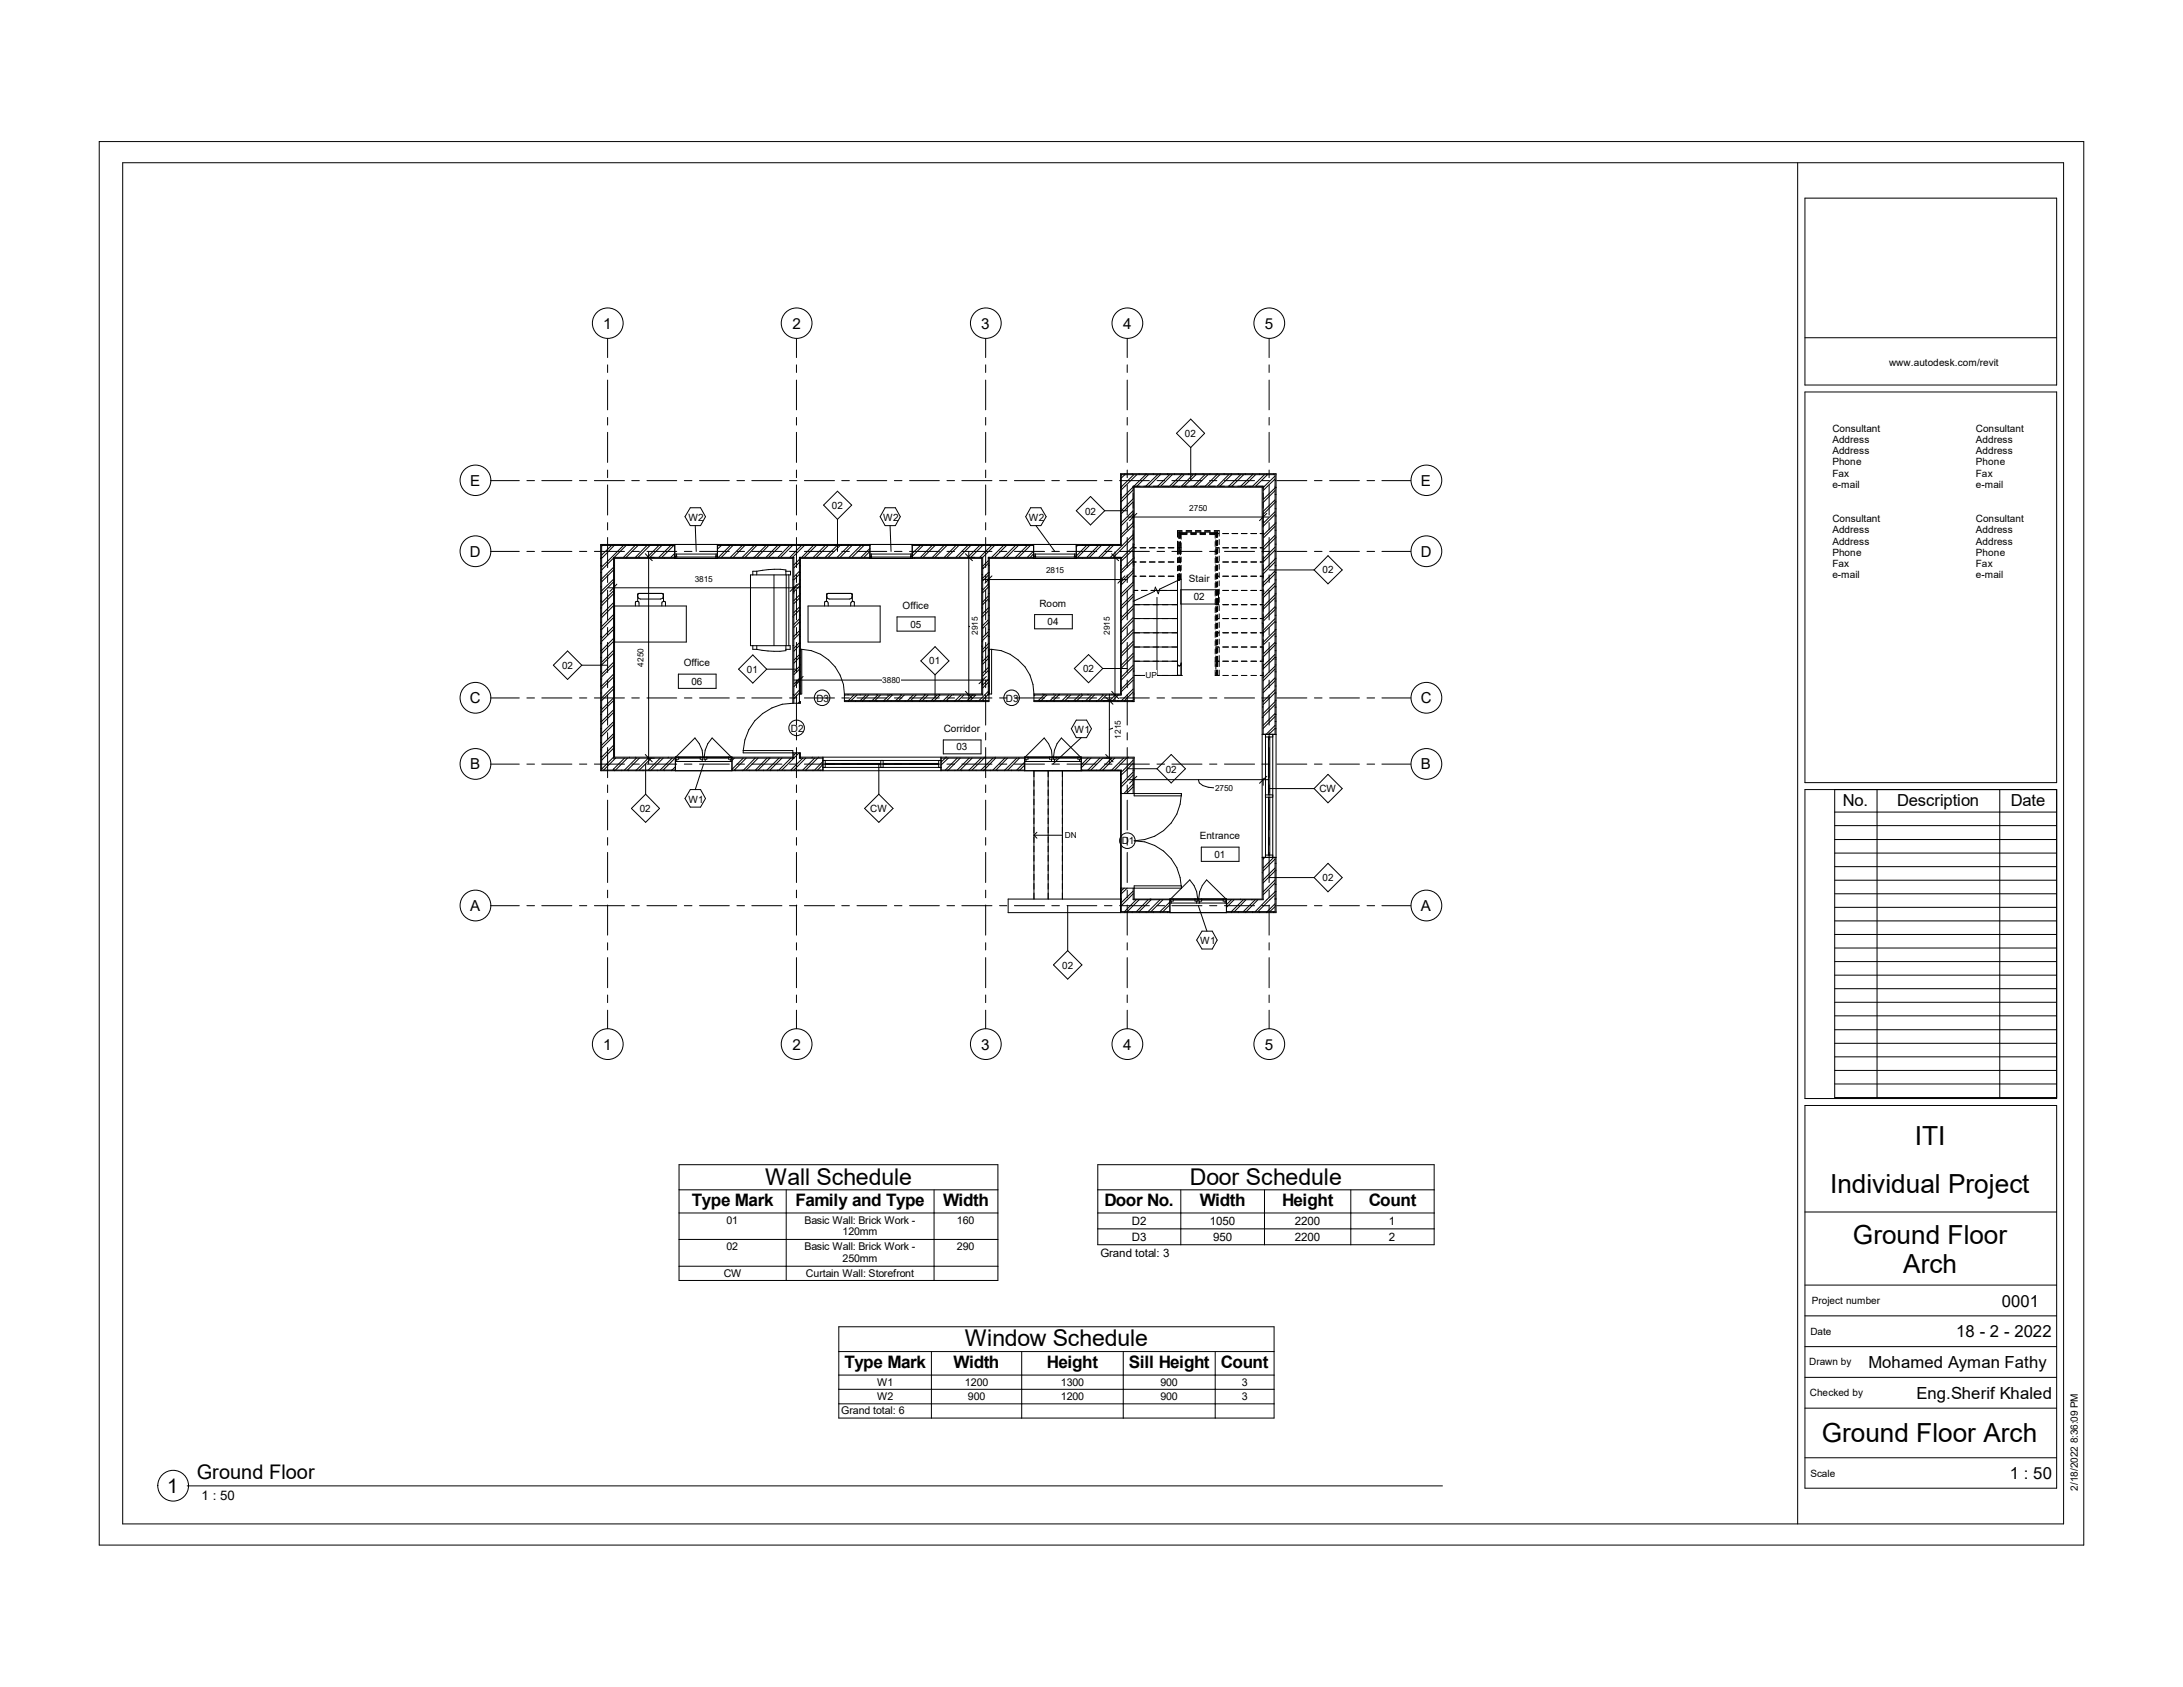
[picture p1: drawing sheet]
<svg xmlns="http://www.w3.org/2000/svg" width="279mm" height="216mm" viewBox="0 0 279 216" stroke-linecap="round" stroke-linejoin="round" font-family="sans-serif">
<defs><g id="words">
<g font-size="3.4">
<text x="245.1" y="146.6">ITI</text>
<text x="234.2" y="152.7">Individual Project</text>
<text x="237.2" y="159.2">Ground Floor</text>
<text x="243.6" y="162.9">Arch</text>
<text x="233.2" y="184.5">Ground Floor Arch</text>
</g>
<g font-size="3">
<text x="97.9" y="151.6">Wall Schedule</text>
<text x="152.3" y="151.6">Door Schedule</text>
<text x="123.5" y="172.3">Window Schedule</text>
</g>
<g font-size="2.6">
<text x="21.4" y="191.1">1</text>
<text x="25.2" y="189.2">Ground Floor</text>
</g>
<g font-size="2.2">
<text x="88.6" y="154.4">Type Mark</text>
<text x="101.8" y="154.4">Family and Type</text>
<text x="120.7" y="154.4">Width</text>
<text x="141.4" y="154.4">Door No.</text>
<text x="153.5" y="154.4">Width</text>
<text x="164.1" y="154.4">Height</text>
<text x="175.2" y="154.4">Count</text>
<text x="108.1" y="175.1">Type Mark</text>
<text x="122" y="175.1">Width</text>
<text x="134" y="175.1">Height</text>
<text x="144.5" y="175.1">Sill Height</text>
<text x="156.3" y="175.1">Count</text>
</g>
<g font-size="2.1">
<text x="235.9" y="103.2">No.</text>
<text x="242.8" y="103.2">Description</text>
<text x="257.4" y="103.2">Date</text>
<text x="256.2" y="167.2">0001</text>
<text x="250.4" y="171.1">18</text>
<text x="253.4" y="171.1">-</text>
<text x="254.7" y="171.1">2</text>
<text x="256.5" y="171.1">-</text>
<text x="257.8" y="171.1">2022</text>
<text x="239.1" y="175">Mohamed Ayman Fathy</text>
<text x="245.3" y="179">Eng.Sherif Khaled</text>
<text x="257.2" y="189.3">1 : 50</text>
</g>
<g font-size="1.9">
<text x="77.2" y="42.1">1</text>
<text x="101.4" y="42.1">2</text>
<text x="125.6" y="42.1">3</text>
<text x="143.8" y="42.1">4</text>
<text x="161.9" y="42.1">5</text>
<text x="60.2" y="62.2">E</text>
<text x="181.9" y="62.2">E</text>
<text x="60.1" y="71.3">D</text>
<text x="181.8" y="71.3">D</text>
<text x="60.1" y="90">C</text>
<text x="181.8" y="90">C</text>
<text x="60.2" y="98.5">B</text>
<text x="181.9" y="98.5">B</text>
<text x="60.2" y="116.6">A</text>
<text x="181.9" y="116.6">A</text>
<text x="77.2" y="134.3">1</text>
<text x="101.4" y="134.3">2</text>
<text x="125.6" y="134.3">3</text>
<text x="143.8" y="134.3">4</text>
<text x="161.9" y="134.3">5</text>
</g>
<text font-size="1.7" x="25.8" y="191.9">1 : 50</text>
<g font-size="1.5">
<text x="140.8" y="160.8">Grand total: 3</text>
<text x="144.9" y="156.8">D2</text>
<text x="144.9" y="158.8">D3</text>
<text x="154.9" y="156.8">1050</text>
<text x="155.3" y="158.8">950</text>
<text x="165.7" y="156.8">2200</text>
<text x="165.7" y="158.8">2200</text>
<text x="177.8" y="156.8">1</text>
<text x="177.8" y="158.8">2</text>
</g>
<g font-size="1.4">
<text x="93" y="156.6">01</text>
<text x="93" y="160">02</text>
<text x="103" y="156.6">Basic Wall: Brick Work -</text>
<text x="103" y="160">Basic Wall: Brick Work -</text>
<text x="107.8" y="158.1">120mm</text>
<text x="107.8" y="161.5">250mm</text>
<text x="122.5" y="156.6">160</text>
<text x="122.5" y="160">290</text>
<text x="92.6" y="163.4">CW</text>
<text x="103.1" y="163.4">Curtain Wall: Storefront</text>
<text x="112.3" y="177.3">W1</text>
<text x="112.3" y="179.2">W2</text>
<text x="123.5" y="177.3">1200</text>
<text x="123.9" y="179.2">900</text>
<text x="135.8" y="177.3">1300</text>
<text x="135.8" y="179.2">1200</text>
<text x="148.5" y="177.3">900</text>
<text x="148.5" y="179.2">900</text>
<text x="158.9" y="177.3">3</text>
<text x="158.9" y="179.2">3</text>
<text x="107.7" y="181">Grand total: 6</text>
</g>
<g font-size="1.3">
<text x="241.8" y="46.8">www.autodesk.com/revit</text>
<text x="151.7" y="56">02</text>
<text x="234.5" y="55.2">Consultant</text>
<text x="234.5" y="56.7">Address</text>
<text x="234.5" y="58.1">Address</text>
<text x="234.5" y="59.5">Phone</text>
<text x="252.9" y="55.2">Consultant</text>
<text x="252.9" y="56.7">Address</text>
<text x="252.9" y="58.1">Address</text>
<text x="252.9" y="59.5">Phone</text>
<text x="106.5" y="65.1">02</text>
<text x="138.9" y="65.9">02</text>
<text x="234.5" y="61">Fax</text>
<text x="234.5" y="62.4">e-mail</text>
<text x="252.9" y="61">Fax</text>
<text x="252.9" y="62.4">e-mail</text>
<text x="88.1" y="66.7">W2</text>
<text x="113" y="66.7">W2</text>
<text x="131.7" y="66.7">W2</text>
<text x="234.5" y="66.8">Consultant</text>
<text x="234.5" y="68.3">Address</text>
<text x="234.5" y="69.7">Address</text>
<text x="234.5" y="71.1">Phone</text>
<text x="252.9" y="66.8">Consultant</text>
<text x="252.9" y="68.3">Address</text>
<text x="252.9" y="69.7">Address</text>
<text x="252.9" y="71.1">Phone</text>
<text x="115.5" y="78">Office</text>
<text x="133" y="77.6">Room</text>
<text x="152.2" y="74.5">Stair</text>
<text x="152.8" y="76.8">02</text>
<text x="169.3" y="73.4">02</text>
<text x="234.5" y="72.6">Fax</text>
<text x="234.5" y="74">e-mail</text>
<text x="252.9" y="72.6">Fax</text>
<text x="252.9" y="74">e-mail</text>
<text x="116.5" y="80.3">05</text>
<text x="134.1" y="80">04</text>
<text x="71.9" y="85.6">02</text>
<text x="87.5" y="85.2">Office</text>
<text x="88.5" y="87.6">06</text>
<text x="95.6" y="86.1">01</text>
<text x="104.5" y="89.8">D3</text>
<text x="118.9" y="85">01</text>
<text x="128.8" y="89.8">D3</text>
<text x="138.6" y="86.1">02</text>
<text x="101.2" y="93.6">D2</text>
<text x="120.8" y="93.7">Corridor</text>
<text x="137.5" y="93.8">W1</text>
<text x="122.4" y="96">03</text>
<text x="149.2" y="98.9">02</text>
<text x="168.9" y="101.4">CW</text>
<text x="81.9" y="103.9">02</text>
<text x="88.1" y="102.7">W1</text>
<text x="111.4" y="103.9">CW</text>
<text x="153.6" y="107.4">Entrance</text>
<text x="143.6" y="108.1">D1</text>
<text x="155.4" y="109.8">01</text>
<text x="169.3" y="112.8">02</text>
<text x="136" y="124">02</text>
<text x="153.6" y="120.9">W1</text>
<text x="231.9" y="166.9">Project number</text>
<text x="231.7" y="170.8">Date</text>
<text x="231.6" y="174.7">Drawn by</text>
<text x="231.6" y="178.7">Checked by</text>
<text x="231.7" y="189">Scale</text>
<text x="265.9" y="190.8" transform="rotate(-90 265.9 190.8)">2/18/2022 8:36:09 PM</text>
</g>
<g font-size="1.1">
<text x="152.2" y="65.4">2750</text>
<text x="88.9" y="74.5">3815</text>
<text x="133.9" y="73.4">2815</text>
<text x="125.2" y="81.3" transform="rotate(-90 125.2 81.3)">2915</text>
<text x="142" y="81.3" transform="rotate(-90 142 81.3)">2915</text>
<text x="82.4" y="85.3" transform="rotate(-90 82.4 85.3)">4250</text>
<text x="112.9" y="87.4">3880</text>
<text x="146.6" y="86.8">UP</text>
<text x="143.4" y="94.5" transform="rotate(-90 143.4 94.5)">1215</text>
<text x="155.5" y="101.2">2750</text>
<text x="136.3" y="107.3">DN</text>
</g>
</g></defs>
<g fill="none" stroke="#000" stroke-width=".13">
<path d="M76.9 70.6h.1M76.9 71.5h.1M76.9 72.4h.1M76.9 73.3h.1M76.9 74.2h.1M76.9 75.1h.1M76.9 76.9h.1M76.9 77.8h.1M76.9 78.7h.1M76.9 79.6h.1M77.1 69.8l-.1 .1M77.8 69.7v.1"/>
<path d="M78.3 69.8l-1.3 1.2M78.5 77.1l-1.5 1.6M78.5 78.7l-1.5 1.5M78.5 71.4l-1.5 1.5M78.5 72.9l-1.5 1.6M78.5 74.5l-1.5 1.5h-.1M78.5 76l-1.5 1.5M78.5 77.5l-1.5 1.5M78.5 79l-1.5 1.6h-.1M78.5 72.3l.1 .1M78.5 72.6l-1.5 1.5M78.5 74.1l-1.5 1.5"/>
<path d="M78.5 75.6l-1.5 1.5M78.6 69.8l-1.6 1.6M78.7 69.7v.1M78.7 77.6h9.1v4.6h-9.1M79.6 69.7v.1M79.8 69.8l-2.8 2.8M80.1 71.4v.1M80.1 69.8l-1.5 1.5M80.5 69.7v.1M81.3 69.8l-1.5 1.5M81.4 69.7v.1M81.5 71.3v.1"/>
<path d="M81.6 77h.1l.1 .6M81.6 77h-.2l-.1 .6M81.7 69.8l-1.6 1.5M81.7 76l-.1 .1v.9M81.7 75.9h3.1M81.8 75.9l-.2 .2M81.8 71.3v.1M82.3 69.7v.1M82.8 69.8l-1.5 1.5M83.2 69.7v.1l-1.5 1.5M84.1 69.7v.1M84.3 69.8l-1.5 1.5"/>
<path d="M84.7 69.8l-1.5 1.5M84.7 75.9l.2 .1v.1v.9M84.8 76l.1 .4-.1 .2-.3 .1h-2.5l-.3-.1-.1-.2M84.9 77h.2l.1 .6M84.9 77h-.1l-.1 .6M85 69.7v.1M85 71.4l.1 .1M85.9 69.8l-1.6 1.5M85.9 69.7v.1M86.2 69.8l-1.5 1.5M86.4 70.8l-.5 .5M86.4 71.2l-.2 .1"/>
<path d="M86.4 69.7v1.8M86.4 71.3h-7.9v25.7h7.9M86.4 69.8h-9.4v28.8h9.4M86.4 70.9h5.4M86.4 71.5v-.3h.2v.3M86.6 70.9v.3M86.6 71.3h5M91.6 71.5v-.3h.1v.3M91.7 70.9v.3M91.8 69.7v1.8M91.8 71.3h9.8v18.7M91.8 69.8h19.5"/>
<path d="M91.9 69.8l-.1 .1M92.3 69.7v.1M92.3 69.8l-.5 .5M93.2 69.7v.1M93.5 69.8l-1.6 1.5M93.8 69.8l-1.5 1.5M94.1 69.7v.1M95 69.7v.1l-1.5 1.5M95.3 69.8l-1.4 1.5M95.9 69.7v.1M96.4 71.3h.1M96.5 69.8l-1.5 1.5"/>
<path d="M96.8 69.7v.1M96.9 69.8l-1.5 1.5M96.9 73.1h-.5v.5M96.9 73.1l.7-.1a10.4 10.4 0 0 1 3-.1v.7M96.9 73.1v.5M97.7 69.7v.1M98 69.8l-1.5 1.5M98.4 69.8l-1.5 1.5M98.6 69.7v.1M98.9 71.3h.1M99.1 73.6v9M99.5 69.7v.1l-1.5 1.5"/>
<path d="M99.9 69.8l-1.5 1.5M100.5 69.7v.1M100.6 73.1h.6v.5h-5.1v9h5v.5h-.5M100.6 73.6v9M101 73.6v9M101 69.8l-1.4 1.5M101.3 69.7v.1M101.4 69.8l-1.5 1.5M101.5 71.5h-22.8v25.4h22.8M101.5 78.9l.1 .1M101.5 71.3v18.7M101.5 74.2h.1"/>
<path d="M101.6 75.4h.1M102.2 69.7v.1M102.3 73.1l-.7 .7M102.3 74.6l-.7 .8M102.3 76.2l-.7 .7M102.3 77.7l-.7 .7M102.3 79.2l-.7 .7M102.3 72l-.7 .7M102.3 73.5l-.7 .7M102.3 75l-.7 .7M102.3 76.5l-.7 .8M102.3 78.1l-.7 .7"/>
<path d="M102.3 79.6l-.7 .7M102.3 71.5h23.3M102.3 72.4h.1M102.3 73.3h.1M102.3 74.2h.1M102.3 75.1h.1M102.3 76h.1M102.3 76.9h.1M102.3 77.8h.1M102.3 78.7h.1M102.3 79.6h.1M102.3 71.6l-.7 .7"/>
<path d="M102.4 71.3v17.5M102.6 69.8l-1.5 1.5M103 69.8l-1.6 1.5M103.2 69.7v.1M103.4 77.6h9.2v4.6h-9.2zM104.1 69.7v.1M104.1 69.8l-1.5 1.5M104.5 69.8l-1.5 1.5M104.9 71.3v.1M105 69.7v.1M105.6 69.8l-1.5 1.5M105.8 77h-.2l-.1 .6"/>
<path d="M105.8 77l.2 .2v.4M105.9 69.7v.1M106 75.9h2.9l.2 .2v.9M106 69.8l-1.5 1.5M106 75.9l-.2 .1v.1v.9M106.8 69.7v.1M107.1 69.8l-1.5 1.5M107.5 69.8l-1.5 1.5M107.7 69.7v.1M108.6 69.7v.1M108.7 69.8l-1.6 1.5M108.9 75.9l.2 .2v.3l-.1 .2-.2 .1h-2.7l-.2-.1-.1-.2 .1-.4"/>
<path d="M109.1 69.8l-1.6 1.5M109.1 77h.2v.6M109.1 77l-.2 .2v.4M109.5 69.7v.1M110.2 69.8l-1.5 1.5M110.4 69.7v.1M110.6 69.8l-1.5 1.5M111.3 69.7v1.8M111.3 70.2l-1.1 1.1M111.3 70.6l-.7 .7M111.3 71.3h-9v18.7M111.3 70.9h5.5"/>
<path d="M111.4 71.5v-.3h.1v.3M111.5 70.9v.3M111.5 71.3h5M116.5 71.5v-.3h.2v.3M116.6 70.9v.3M116.8 69.7v1.8M116.8 71.3h9M116.8 69.8h15.5M117 71.4l.1 .1M117.7 69.7v.1M117.8 69.8l-1 1M118.2 69.8l-1.4 1.4"/>
<path d="M118.6 69.7v.1M119.3 69.8l-1.5 1.5M119.5 69.7v.1M119.7 69.8l-1.5 1.5M120.1 71.4v.1M120.4 69.7v.1M120.8 69.8l-1.5 1.5M121.2 69.8l-1.5 1.5M121.3 69.7v.1M122.2 69.7v.1M122.3 69.8l-1.4 1.5M122.7 69.8l-1.5 1.5"/>
<path d="M123.1 69.7v.1M123.9 69.8l-1.6 1.5M124 69.7v.1M124.2 69.8l-1.5 1.5M124.9 69.7v.1M125.4 69.8l-1.5 1.5M125.6 71.3v17.5h-17.5M125.7 77.8h.1M125.7 73.5h.1M125.7 75.4h.1M125.7 74h.1M125.8 72.7h.1"/>
<path d="M125.8 69.8l-1.6 1.5M125.8 71.3v17.6h-17.7M125.9 69.7v.1M126.5 71.8l-.7 .7M126.5 72.4h.1M126.5 74.2h.1M126.5 75.1h.1M126.5 76h.1M126.5 76.9h.1M126.5 78.7h.1M126.5 79.6h.1M126.5 79.3l-.7 .8"/>
<path d="M126.5 79.7l-.7 .7M126.5 73.6l-.7 .7M126.5 75.1l-.7 .8M126.5 76.7l-.7 .7M126.5 78.2l-.9 .8M126.5 74.8l-.7 .7M126.5 76.3l-.7 .7M126.5 72.1l-.7 .7M126.6 73.3h-.1l-.7 .7M126.6 77.8h-.1l-.7 .7M126.6 71.3v17.5M126.7 69.7v.1"/>
<path d="M126.9 69.8l-1.5 1.5M127.3 69.8l-1.5 1.5M127.6 69.7v.1M128.3 71.3h.1M128.4 69.8l-1.5 1.5M128.6 69.7v.1M128.8 69.8l-1.5 1.5M129.5 69.7v.1M130 69.8l-1.6 1.5M130.3 69.8l-1.5 1.5M130.4 69.7v.1M131.3 69.7v.1"/>
<path d="M131.5 69.8l-1.5 1.5M131.9 69.8l-1.6 1.5M132.2 71.3v.1M132.2 69.7v.1M132.3 70.5l-.8 .8M132.3 70.9l-.4 .4M132.3 69.7v1.8M132.3 71.3h-5.8v17.6h.1M132.3 70.9h5.5M132.4 71.5v-.3h.1v.3M132.5 70.9v.3M132.5 71.3h5"/>
<path d="M137.5 71.5v-.3h.2v.3M137.5 70.9v.3M137.8 69.7v1.8M137.8 71.3h5.7v17.6h-11.2M137.8 69.8h5.7v-9.1h19.7v33.3M137.9 69.8l-.1 .2M138.6 69.7v.1M138.6 71.4v.1M139.1 69.8l-1.3 1.4M139.4 69.7v.1l-1.5 1.5M140.3 69.7v.1M140.6 69.8l-1.5 1.5"/>
<path d="M141 69.8l-1.6 1.5M141.3 69.7v.1M142.1 69.8l-1.5 1.5M142.2 69.7v.1M142.5 69.8l-1.5 1.5M143.1 69.7v.1M143.4 72.4h.1M143.4 73.3h.1M143.4 74.2h.1M143.4 75.1h.1M143.4 76.9h.1M143.4 77.8h.1"/>
<path d="M143.4 78.7h.1M143.4 79.6h.1M143.4 61.5h.1M143.4 62.4h.1M143.4 63.3h.1M143.4 65.1h.1M143.4 66h.1M143.4 66.9h.1M143.4 67.9h.1M143.4 69.6h.1M143.4 71.5v17.3M143.6 60.7l-.1 .1"/>
<path d="M144 60.6v.1l-.5 .5M144.9 60.6v.1M145 68.4l-2.9 2.9M145 69.9l-1.5 1.6h-17M145 62.7l-1.6 1.5M145 64.2l-1.5 1.5M145 65.7l-1.5 1.6M145 68.8l-2.5 2.5M145 70.3l-1.5 1.5M145 74.5l-1.6 1.5M145 79l-1.6 1.6M145 71.5l-1.5 1.5"/>
<path d="M145 73l-1.5 1.5M145 67.3l-1.6 1.4M145 62.3l-1.5 1.5M145 63.8l-1.5 1.6M145 65.4l-1.5 1.5M145 66.9l-1.5 1.5M145 76.4l-1.5 1.5M145 77.9l-1.5 1.5M145 79.4l-1.5 1.5M145 76l-1.5 1.5M145 77.5l-1.5 1.5M145 71.8l-1.5 1.5"/>
<path d="M145 73.3l-1.5 1.5M145 74.8l-1.5 1.6M145 73.7h.4M145 71.9h.4M145 70.1h.4M145.1 75.7v.1M145.1 60.7l-1.6 1.6M145.1 67.4v.1M145.1 72.2h.1M145.1 72.4l-.1 .1M145.2 79.2h5.5M145.2 77.4h5.5"/>
<path d="M145.2 75.6h.4M145.5 60.7l-2 2M145.8 60.6v.1M145.9 73.7h.7M145.9 71.9h.7M145.9 70.1h.7M146.1 75.6h.7M146.6 60.7l-1.5 1.5M146.7 60.6v.1M147 60.7l-1.5 1.5M147.1 73.7h.7M147.1 71.9h.7"/>
<path d="M147.1 70.1h.7M147.3 75.6h3.4M147.6 60.6v.1M148.1 76.5v9.9M148.2 60.7l-1.6 1.5M148.3 73.7h.7M148.3 71.9h.7M148.3 70.1h.7M148.5 60.6v.1l-1.5 1.5M149.4 60.6v.1M149.5 62.2v.1M149.5 73.7h.7"/>
<path d="M149.5 71.9h.7M149.5 70.1h.7M149.7 60.7l-1.5 1.5M150 60.7l-1.5 1.5M150.3 60.6v.1M150.7 73.7h.4M150.7 71.9h.4M150.7 70.1h.4M150.7 69.3v1.7M150.7 71.4v.6M150.7 72.4v.7M150.7 73.5v12.9"/>
<path d="M150.9 73.4v.9l.1-.1M150.9 69.3v1.6M150.9 71.3v.7M150.9 72.4v.6M151 62.3l-.1 .1M151 69.4v1.5M151 71.3v.6M151 72.3v.7M151 73.4v.8M151.1 69.3v.6M151.1 70.4v.6M151.1 71.4v.7"/>
<path d="M151.1 72.5v.6M151.1 73.5v.7M151.1 74.1l-2.7 1.3-.1 .6-.4-.9-.2 .6-2.7 1.3M151.1 74.1l-.4 .2M151.1 74.1h.1M151.2 69.5v1.4M151.2 71.3v.6M151.2 72.3v.7M151.2 73.4v13M151.2 60.7l-1.5 1.5M151.3 60.6v.1M151.3 68.1h-.4v.8"/>
<path d="M151.3 67.9h-.6v.8M151.6 60.7l-1.5 1.5M151.8 68.1h.7M151.8 67.9h.7M151.9 68.3h-.8v.6M151.9 68.2h-.9v.7M151.9 68.4h-.7v.6M152.1 60.6v.1M152.4 68.3h.7M152.4 68.2h.7M152.4 68.4h.7M152.7 60.7l-1.5 1.5"/>
<path d="M153 68.1h.7M153 67.9h.7M153 60.6v.1M153.1 60.7l-1.5 1.5M153.6 68.3h.7M153.6 68.2h.7M153.6 68.4h.7M154 60.6v.1M154.2 68.1h.7M154.2 67.9h.7M154.2 60.7l-1.5 1.5M154.6 60.7l-1.5 1.5"/>
<path d="M154.8 68.3h1.2M154.8 68.2h.9v.6M154.8 68.4h.7v.5M154.9 60.6v.1M155.4 68.1h.4v.6M155.4 67.9h.6v.7M155.5 69.3v.6M155.5 70.4v.6M155.5 71.4v.7M155.5 72.5v.6M155.5 73.5v.7M155.5 74.6v.6"/>
<path d="M155.5 75.6v.7M155.5 76.7v.6M155.5 77.8v.6M155.5 78.8v.7M155.5 79.9v.6M155.6 68.3v.4M155.6 69.1v.6M155.6 70.1v.7M155.6 71.2v.6M155.6 72.3v.6M155.6 73.4v.6M155.6 74.4v.7"/>
<path d="M155.6 75.5v.6M155.6 76.5v.7M155.6 77.6v.6M155.6 78.7v.6M155.6 79.7v.6M155.6 79.2h.4M155.6 77.4h.4M155.6 75.6h.4M155.6 73.7h.4M155.6 71.9h.4M155.6 70.1h.4M155.7 69.2v.6"/>
<path d="M155.7 70.3v.6M155.7 71.3v.7M155.7 72.4v.6M155.7 73.4v.7M155.7 74.5v.6M155.7 75.6v.6M155.7 76.6v.7M155.7 77.7v.6M155.7 78.7v.7M155.7 79.8v.6M155.7 60.7l-1.4 1.5M155.8 60.6v.1"/>
<path d="M155.8 69.2v.6M155.8 70.2v.7M155.8 71.3v.6M155.8 72.3v.7M155.8 73.4v.6M155.8 74.5v.6M155.8 75.5v.7M155.8 76.6v.6M155.8 77.6v.7M155.8 78.7v.6M155.8 79.8v.6M156 69v.7"/>
<path d="M156 70.1v.6M156 71.2v.6M156 72.2v.7M156 73.3v.6M156 74.3v.7M156 75.4v.6M156 76.5v.6M156 77.5v.6M156 78.6v.6M156 79.6v.7M156.1 60.7l-1.5 1.5M156.5 68.3h.7"/>
<path d="M156.5 79.2h.7M156.5 77.4h.7M156.5 75.6h.7M156.5 73.7h.7M156.5 71.9h.7M156.5 70.1h.7M156.7 60.6v.1M157.3 60.7l-1.5 1.5M157.6 60.6v.1M157.6 60.7l-1.5 1.5M157.7 68.3h.7M157.7 79.2h.7"/>
<path d="M157.7 77.4h.7M157.7 75.6h.7M157.7 73.7h.7M157.7 71.9h.7M157.7 70.1h.7M158.5 60.6v.1M158.8 60.7l-1.5 1.5M158.9 68.3h.7M158.9 79.2h.7M158.9 77.4h.7M158.9 75.6h.7M158.9 73.7h.7"/>
<path d="M158.9 71.9h.7M158.9 70.1h.7M159.2 60.7l-1.6 1.5M159.4 60.6v.1M159.5 62.2l-.1 .1M160 62.2v.1M160.1 68.3h.7M160.1 79.2h.7M160.1 77.4h.7M160.1 75.6h.7M160.1 73.7h.7M160.1 71.9h.7"/>
<path d="M160.1 70.1h.7M160.3 60.6v.1l-1.5 1.5M160.7 60.7l-1.5 1.5M161.2 60.6v.1M161.3 68.3h.4M161.3 77.4h.4M161.3 75.6h.4M161.3 73.7h.4M161.3 70.1h.4M161.5 79.7l.1 .1M161.6 76.1l.1 .1M161.7 75.6h.1"/>
<path d="M161.8 60.7l-1.5 1.5M162.1 60.6v.1M162.2 60.7l-1.5 1.5M163 60.6v.1M163.2 70.6h.1M163.2 71.5h.1M163.2 72.4h.1M163.2 73.3h.1M163.2 74.2h.1M163.2 75.1h.1M163.2 76h.1M163.2 76.9h.1"/>
<path d="M163.2 77.8h.1M163.2 78.7h.1M163.2 79.6h.1M163.2 60.9l-1.5 1.5M163.2 61.3l-1.5 1.5M163.2 61.5h.1M163.2 62.4h.1M163.2 63.3h.1M163.2 64.2h.1M163.2 65.1h.1M163.2 66h.1M163.2 66.9h.1"/>
<path d="M163.2 67.9h.1M163.2 68.7h.1M163.2 69.6h.1M163.2 70l-1.5 1.5M163.2 62.8l-1.5 1.5M163.2 64.3l-1.5 1.5M163.2 67.4l-1.5 1.5M163.2 68.9l-1.5 1.5M163.2 74.6l-1.5 1.5M163.2 76.1l-1.5 1.5M163.2 65.8l-1.5 1.6M163.2 73.4l-1.5 1.6"/>
<path d="M163.2 62.4l-1.5 1.5M163.2 64l-1.5 1.4M163.2 65.5l-1.5 1.5M163.2 67l-1.5 1.5M163.2 68.5l-1.5 1.5M163.2 71.5l-1.5 1.6M163.2 73.1l-1.5 1.5M163.2 77.6l-1.5 1.6h-.4M163.2 79.2l-1.5 1.5M163.2 70.4l-1.5 1.5h-.4M163.2 71.9l-1.5 1.5M163.2 75l-1.5 1.5"/>
<path d="M163.2 76.5l-1.5 1.5M163.2 78l-1.5 1.5M163.2 79.5l-1.5 1.5M76.9 81.4h.1M76.9 82.3h.1M76.9 83.3h.1M76.9 84.2h.1M76.9 86h.1M76.9 86.9h.1M76.9 88.7h.1M76.9 89.6h.1M76.9 90.5h.1"/>
<path d="M76.9 91.4h.1M76.9 93.3h.1M76.9 94.1h.1M76.9 95h.1M76.9 96h.1M76.9 96.9h.1M76.9 97.8h.1M77.8 98.6h.1M78.5 83.2l-1.5 1.6M78.5 84.8l-1.5 1.5M78.5 86.3l-1.5 1.5h-.1M78.5 87.8l-1.5 1.5"/>
<path d="M78.5 96.9l-1.5 1.5M78.5 92.7l-1.5 1.5M78.5 94.2l-1.5 1.6M78.5 83.6l-1.5 1.5h-.1M78.5 90.8l-1.5 1.5h-.1M78.5 85.9h.1M78.5 80.2l-1.5 1.5M78.5 81.7l-1.5 1.5M78.5 89.3l-1.5 1.5M78.5 92.4l-1.5 1.5M78.5 93.9l-1.5 1.5M78.5 95.4l-1.5 1.5"/>
<path d="M78.5 80.6l-1.5 1.5M78.5 82.1l-1.5 1.5M78.5 85.1l-1.5 1.5M78.5 86.7l-1.5 1.4M78.5 88.2l-1.5 1.5M78.5 89.7l-1.5 1.5M78.5 91.2l-1.5 1.5M78.5 95.8l-1.5 1.5M78.6 87.2h.1M78.7 98.6h.1M78.8 97l-1.5 1.6M79.6 98.6h.1"/>
<path d="M79.9 97l-1.5 1.6M80.3 97l-1.5 1.6M80.5 98.6h.1M80.6 96.9h.1M81.4 96.9v.1M81.4 98.6h.1M81.4 97l-1.5 1.6M81.8 97l-1.5 1.6M82.3 98.6h.1M83 97l-1.6 1.6M83.2 98.6h.1M83.4 97l-1.6 1.6"/>
<path d="M84.1 98.6h.1M84.5 97l-1.5 1.6M84.9 97l-1.5 1.6M85 98.6h.1M85.6 96.9l-.1 .1M85.9 98.6h.1M86 97l-1.5 1.6M86.4 97l-1.5 1.6M86.4 98.1l-.4 .5M86.4 98.5v.1M86.4 96.9v1.7M86.4 97.5h7.3"/>
<path d="M86.6 97.2v.3M86.9 97h2.7M86.9 96.9v.3h-.4v-.3l2.4-2.5a3.2 3.2 0 0 1 1.1 2.8h-.4v-.3M89.9 97.2v.3M90.3 97.2v.3M90.5 97h2.8M90.5 96.9v.3h-.4a3.7 3.7 0 0 1 1-2.8l2.5 2.5v.3h-.3v-.3M93.5 97.2v.3M93.7 96.9v1.7M93.7 98.6h11.6M94 97l-.3 .3M94.1 98.6h.1"/>
<path d="M95 98.6h.1M95.1 97l-1.4 1.5M95.1 96.1h6.4v.9M95.1 96.1v.3h7.3v.6M95.5 97l-1.5 1.6M95.9 98.6h.1M96.4 82.6v.5l1.1 .1a11 11 0 0 0 3.1 .1v-.7M96.6 97l-1.4 1.6M96.8 98.6h.1M96.9 82.6v.5M97 97l-1.5 1.6M97.7 98.6h.1"/>
<path d="M98.2 97l-1.5 1.6M98.4 97h.1M98.6 97l-1.6 1.6M98.6 98.6h.1M99.5 98.6h.1M99.7 97l-1.5 1.6M100.1 97l-1.5 1.6M100.5 98.6h.1M101.2 97l-1.5 1.6M101.3 98.6h.1M101.5 82.6h.1M101.5 90a6.4 6.4 0 0 0-6.4 6.1"/>
<path d="M101.5 88.8l.1 .1M101.6 81.4h.1M101.6 96.4v.6h-7.9M101.9 96.4l-.3 .2M102.2 98.6h.1M102.3 96.4l-2.2 2.2M102.3 85.6l-.7 .8M102.3 80.6h.1M102.3 81.4h.1M102.3 82.3h.1M102.3 83.3h.1M102.3 84.2h.1"/>
<path d="M102.3 85.1h.1M102.3 86h.1M102.3 86.9h.1M102.3 87.8h.1M102.3 96.9h.1M102.3 80.7l-.7 .7M102.3 82.3l-.7 .7M102.3 83.8l-.7 .7M102.3 85.3l-.7 .7M102.3 86.8l-.7 .7M102.3 88.3l-.7 .8M102.3 89.8l-.1 .2"/>
<path d="M102.3 81.1l-.7 .7M102.3 82.6l-.7 .8M102.3 84.1l-.7 .8M102.3 87.2l-.7 .7M102.3 89.8h.1v.2h-.9M102.3 96.4v.6h3M102.3 83.1h.3M102.4 88.7h-.1l-.7 .7M102.4 96.9h42.8v5h6v-.3M102.6 83.1v5.7h-.3M102.6 83.1a5.7 5.7 0 0 1 5.5 5.7M102.7 97l-1.5 1.6"/>
<path d="M103.1 97l-1.5 1.6M103.2 98.6h.1M104 96.9l-.1 .1M104.1 98.6h.1M104.3 97l-1.6 1.6M104.6 97l-1.5 1.6M104.8 96.9v.1M105 98.6h.1M105.3 97.5l-1 1.1M105.3 97.8l-.7 .8M105.3 96.9v1.7M105.3 98.2h15.1"/>
<path d="M105.3 97.3h15.1M105.6 97.8h7.1M105.6 97.7h7.1M105.6 97.3v.9M108.1 89.7h18.5M108.2 88.9l-.1 .1M108.5 88.9h.1M109.3 88.9l-.7 .8v.1M109.5 89.7v.1M109.7 88.9l-.8 .8M110.1 88.9h.1M110.4 89.7v.1"/>
<path d="M110.8 88.9l-.7 .8M111.2 88.9l-.8 .8M111.3 89.7v.1M112.2 88.9h.1M112.2 89.7v.1M112.4 88.9l-.8 .8M112.7 88.9l-.7 .8M112.7 97.3v.9M113 97.8h7.1M113 97.7h7.1M113 97.3v.9M113.2 89.7v.1"/>
<path d="M113.5 88.9h.1M113.9 88.9l-.8 .8M114 88.9h.1M114 89.7v.1M114.2 88.9l-.7 .8M114.9 89.7v.1M115.2 88.9h.2M115.4 88.9l-.8 .8M115.7 88.9l-.7 .8M115.9 89.7v.1M116.8 89.7v.1M116.9 88.9l-.7 .8"/>
<path d="M117.3 88.9l-.8 .8M118.3 88.9h.1M118.4 88.9l-.7 .8v.1M118.6 89.7v.1M118.8 88.9l-.7 .8M119.5 89.7v.1M119.9 88.9l-.7 .8M120.1 88.9h.2M120.1 97.3v.9M120.3 88.9l-.7 .8M120.4 89.7v.1M120.4 96.9v1.7"/>
<path d="M120.4 98.6h10.7M120.4 97h10.7M121 97l-.6 .5M121 96.9h.1M121.3 89.7v.1M121.3 98.6h.1M121.4 97l-1 .9M121.5 88.9l-.8 .8M121.8 88.9l-.7 .8M122 88.9h.1M122.2 89.7v.1M122.2 98.6h.1"/>
<path d="M122.5 97l-1.5 1.6M122.9 97l-1.5 1.6M123 88.9l-.7 .8M123.1 89.7v.1M123.1 98.6h.1M123.4 88.9l-.8 .8M124 89.7v.1M124 97l-1.5 1.6M124.4 97l-1.5 1.6M124.5 88.9l-.7 .8M124.9 88.9l-.7 .8M124.9 89.7v.1"/>
<path d="M124.9 98.6h.1M125.6 97l-1.6 1.6M125.6 82.7l.1 .1M125.7 88.9h.1M125.7 80.3h.1M125.7 82.1h.1M125.7 84.6h.1M125.7 87h.1M125.7 84.1h.1M125.8 87.5h-.1M125.9 89.7v.1M125.9 98.6h.1"/>
<path d="M125.9 97l-1.5 1.6M126 96.9h.1M126.5 87l-.7 .7M126.5 88.5l-1.2 1.2M126.5 81.2l-.7 .8M126.5 84.3l-.7 .7M126.5 85.8l-.7 .7M126.5 80.6h.1M126.5 81.4h.1M126.5 82.3h.1M126.5 83.3h.1M126.5 84.2h.1"/>
<path d="M126.5 85.1h.1M126.5 86h.1M126.5 86.9h.1M126.5 87.8h.1M126.5 88.7h.1M126.5 82.4l-.7 .7M126.5 83.9l-.7 .7M126.5 80.9l-.7 .7M126.5 85.4l-.7 .7M126.5 82.8l-.7 .7M126.5 87.3l-.7 .8M126.7 98.6h.1"/>
<path d="M126.9 83.1v5.7h-.4l-.8 .9M126.9 83.1h-.3v6.7h-18.5v-1M126.9 83.1a5.8 5.8 0 0 1 5.4 5.7M127.1 97l-1.5 1.6M127.4 96.9l-.1 .1M127.4 97l-1.5 1.6M127.6 98.6h.1M128.6 98.6h.1M128.6 97l-1.5 1.6M128.9 97l-1.4 1.6M129.5 98.6h.1M130.1 97l-1.5 1.6"/>
<path d="M130.4 97h.1M130.4 98.6h.1M130.5 97l-1.5 1.6M131.1 97.5l-1 1.1M131.1 97.9l-.6 .7M131.1 96.9v1.7M131.1 97.5h7.3M131.3 97.2v.3M131.6 97h2.7M131.6 96.9v.3h-.4v-.3l2.4-2.5a3.2 3.2 0 0 1 1.1 2.8h-.4v-.3M132.3 88.8v1h12.9v-27.4h16.3v52.7h-16.3v-1.7h6v.3M132.3 88.8h11.2"/>
<path d="M132.3 98.6v16.5M132.3 89.7h12.7M132.5 88.9l-.2 .2M133.1 89.7v.1M133.5 88.8v.1M133.6 88.9l-.7 .8M133.7 88.9h.1M134 89.7v.1M134 88.9l-.7 .8M134.2 98.6v16.5M134.6 97.2v.3M134.9 88.8v.1"/>
<path d="M134.9 89.7v.1M135 97.2v.3M135.1 88.9l-.7 .8M135.2 97h2.8M135.2 96.9v.3h-.4a3.7 3.7 0 0 1 1-2.8l2.5 2.5v.3h-.3v-.3M135.5 88.9h.1M135.5 88.9l-.7 .8M135.6 88.9h.1M135.8 89.7v.1M136 98.6v16.5M136.7 88.9l-.8 .8M136.7 89.7v.1"/>
<path d="M137 88.9l-.7 .8M137.6 89.7v.1M138.2 88.9l-.7 .8M138.2 97.2v.3M138.4 97h6.6v4.6M138.4 98.6h5.1v18.1h6.2M138.4 96.9v1.7M138.4 88.8l.1 .1M138.6 89.7v.1M138.6 98.6h.1M138.6 88.9l-.8 .8M139.2 88.9h.1"/>
<path d="M139.2 97l-.8 .9M139.4 89.7v.1M139.4 98.6h.1M139.6 97l-1.2 1.3M139.7 88.9l-.7 .8M140.1 88.9l-.7 .8M140.3 89.7v.1M140.3 98.6h.1M140.8 97l-1.6 1.6M141.1 88.9h.1M141.1 97l-1.5 1.6M141.2 88.9l-.7 .8"/>
<path d="M141.3 89.7v.1M141.3 98.6h.1M141.6 88.9l-.7 .8M141.6 96.9l.1 .1M142 88.9h.1M142.2 89.7v.1M142.2 98.6h.1M142.3 88.9h.1M142.3 97l-1.5 1.6M142.7 97l-1.6 1.6M142.7 88.9l-.7 .8M143.1 89.7v.1"/>
<path d="M143.1 98.6h.1M143.1 88.9l-.7 .8M143.4 81.4h.1M143.4 82.3h.1M143.4 83.3h.1M143.4 84.2h.1M143.4 85.1h.1M143.4 86h.1M143.4 86.9h.1M143.4 87.8h.1M143.4 88.7h.1M143.4 98.7h.1"/>
<path d="M143.4 99.6h.1M143.8 97l-1.5 1.6M144 89.7v.1M144.2 97l-1.5 1.6M144.4 96.9h.1M144.9 89.7v.1M145 80.6l-1.5 1.5M145 82.1l-1.5 1.5M145 83.6l-1.5 1.5M145 85.1l-1.5 1.6M145 86.7l-1.5 1.5M145 88.2l-1.4 1.5"/>
<path d="M145 80.9l-1.5 1.6M145 82.5l-1.5 1.5M145 84l-1.5 1.5M145 85.5l-1.5 1.5M145 88.6l-1.1 1.1M145 97.3l-1.5 1.5M145 97.7l-1.5 1.5M145 89.2l.1 .1M145 87l-1.5 1.5M145 89.8v-27.6h16.7v31.8M145 98.8l-1.5 1.5M145 99.2l-1.5 1.5"/>
<path d="M145.1 85.9v.1M145.2 89.5h-.1M145.2 86.4h6M145.2 84.6h5.5M145.2 82.8h5.5M145.2 81h5.5M150.7 86.4h.1M150.7 85l.2 .2h.2l.1-.2M150.8 86.4h.1M151.1 86.4h.1M151.2 86.4h.1M155.5 85.8v.6h.5v-.6"/>
<path d="M155.5 80.9v.7M155.5 82v.6M155.5 83.1v.6M155.5 84.1v1.2M155.6 80.8v.6M155.6 81.8v.7M155.6 82.9v.6M155.6 83.9v.7M155.6 85v.6M155.6 86.1v.3M155.6 84.6h.4M155.6 82.8h.4"/>
<path d="M155.6 81h.4M155.7 80.9v.6M155.7 81.9v.6M155.7 83v.6M155.7 84v1.3M155.7 85.8v.6M155.8 80.8v.6M155.8 81.9v.6M155.8 82.9v.7M155.8 84v1.3M155.8 85.8v.6M156 80.7v.7"/>
<path d="M156 81.8v.6M156 82.8v.7M156 83.9v1.4M156.5 86.4h.7M156.5 84.6h.7M156.5 82.8h.7M156.5 81h.7M157.7 86.4h.7M157.7 84.6h.7M157.7 82.8h.7M157.7 81h.7M158.9 86.4h.7"/>
<path d="M158.9 84.6h.7M158.9 82.8h.7M158.9 81h.7M160.1 86.4h.7M160.1 84.6h.7M160.1 82.8h.7M160.1 81h.7M161.3 86.4h.4M161.3 84.6h.4M161.3 82.8h.4M161.3 81h.4M161.5 91.8h.1"/>
<path d="M161.5 94h1.8M161.6 89.6v.1M161.6 90.4v.1M162 94.3h.9M162 94v15.7M162.3 94.3v7.4M162.5 94.3v7.4M162.9 94v15.7M163.2 80.6h.1M163.2 81.4h.1M163.2 82.3h.1M163.2 83.3h.1"/>
<path d="M163.2 84.2h.1M163.2 85.1h.1M163.2 86h.1M163.2 86.9h.1M163.2 87.8h.1M163.2 88.7h.1M163.2 89.6h.1M163.2 90.5h.1M163.2 91.4h.1M163.2 92.3h.1M163.2 93.3h.1M163.2 82.5l-1.5 1.6"/>
<path d="M163.2 80.7l-1.5 1.5M163.2 82.2l-1.5 1.5M163.2 83.7l-1.5 1.5M163.2 81.1l-1.5 1.4M163.2 84.1l-1.5 1.5M163.2 85.3l-1.5 1.4M163.2 86.7l-1.5 1.6M163.2 88.3l-1.5 1.5M163.2 89.8l-1.5 1.5M163.2 91.3l-1.5 1.5M163.2 92.8l-1.1 1.2M163.2 85.6l-1.5 1.5"/>
<path d="M163.2 87.1l-1.5 1.5M163.2 88.6l-1.5 1.6M163.2 90.2l-1.5 1.5M163.2 91.7l-1.5 1.5M163.2 93.2l-.8 .8M132.3 106.9h3.7M132.3 106.9l.4 .4M132.7 106.5l-.4 .4M143.4 100.5h.1M143.4 101.4h.1M143.4 114.1h.1M143.4 115h.1"/>
<path d="M143.4 115.1h-14.4v1.7h34.3v-56.2h-19.9v9.1h-66.5v28.9h66.5v18.2M143.4 113.7h7.8M143.4 101.6h7.8M143.9 113.7l-.4 .3M144 116.7v.1M144.3 113.7l-.8 .7M144.9 116.7v.1M145 114l-1.5 1.5M145 114.4l-1.6 1.5M145 113.7v1.4h4.7M145 100.3l-1.2 1.3M145 100.7l-.8 .9"/>
<path d="M145.4 115.1l-1.5 1.6M145.8 115.1l-1.5 1.6M146.7 116.7v.1M146.9 115.1l-1.4 1.6M147.2 115.1h.1M147.3 115.1l-1.5 1.6v.1M147.6 116.7v.1M148.5 115.1l-1.6 1.6M148.5 116.7v.1M148.8 115.1l-1.5 1.6M149.4 116.7v.1M149.7 115.4l-1.2 1.3"/>
<path d="M149.7 115.8l-.9 .9M149.7 115.1v1.7M149.7 115.6h7.3M149.9 115.3v.3M150.2 115.1v.2h-.4v-.2l2.5-2.5a3.5 3.5 0 0 1 1 2.7h-.3v-.2M150.2 115.2h2.8M151.2 101.6a6 6 0 0 1-6 6 6 6 0 0 1 6 6.1M153.2 115.3v.3M153.5 115.3v.3M153.8 115.1v.2h-.4a3.5 3.5 0 0 1 1-2.7l2.5 2.5v.2h-.4v-.2M153.8 115.2h2.7M156.8 115.3v.3"/>
<path d="M157 115.1v1.7M157.6 115.1l-.6 .7M157.9 115.1l-.9 1M158.5 116.7v.1M158.8 115.1h-.1M159.1 115.1l-1.5 1.6v.1M159.3 115.1h.1M159.4 116.7v.1M159.5 115.1l-1.5 1.6M160.1 115.1h.1M160.3 116.7v.1M160.7 115.1l-1.6 1.6"/>
<path d="M161 115.1l-1.5 1.6M161.2 116.7v.1M161.5 111.7h.1M161.5 109.7h1.8M161.7 109.7v5.4h-4.7M161.9 109.7l-.2 .2M162 102h.9M162 109.4h.9M162 101.7h.9M162.1 116.7v.1M162.3 102v7.4M162.5 102v7.4"/>
<path d="M163 116.7v.1M163 109.7l-1.3 1.4M163.2 111.1l-1.5 1.5M163.2 112.6l-1.5 1.5M163.2 114.1l-2.5 2.6M163.2 115.7l-1 1M163.2 114.5l-2.2 2.2M163.2 116l-.7 .7M163.2 114.1h.1M163.2 115h.1M163.2 115.9h.1M163.2 110.5h.1"/>
<path d="M163.2 111.4h.1M163.2 112.3h.1M163.2 113.2h.1M163.2 109.9l-1.5 1.6M163.2 111.5l-1.5 1.5M163.2 113l-1.5 1.5M163.2 109.7v7h-6.2"/>
</g>
<g fill="#fff">
<path d="M136.3 106.3h1.5v1.2h-1.5z"/>
<path d="M146.6 85.9h1.5v1.1h-1.5z"/>
</g>
<circle cx="77.8" cy="41.4" r="1.96" fill="none" stroke="#000" stroke-width=".13"/>
<path d="M77.2 40.3h1.1v2.2h-1.1z" fill="#fff"/>
<circle cx="77.8" cy="133.6" r="1.97" fill="none" stroke="#000" stroke-width=".13"/>
<path d="M77.2 132.5h1.1v2.2h-1.1z" fill="#fff"/>
<g fill="none" stroke="#000" stroke-width=".13">
<path d="M77.8 43.3v2.5M77.8 46.7v1M77.8 48.6v3.9M77.8 53.4v1M77.8 55.3v3.9M77.8 60.2v.9M77.8 62.1v3.8M77.8 66.9v.9M77.8 68.8v3.8M77.8 73.6v.9M77.8 75.5v3.8M77.8 80.3v1"/>
<path d="M77.8 82.2v3.9M77.8 87v1M77.8 88.9v3.9M77.8 93.8v.9M77.8 95.7v3.8M77.8 100.5v.9M77.8 102.4v3.8M77.8 107.2v1M77.8 109.1v3.8M77.8 113.9v1M77.8 115.8v3.9M77.8 120.6v1"/>
<path d="M77.8 122.6v3.8M77.8 127.3v1M77.8 129.3v2.4"/>
<circle cx="102" cy="41.4" r="1.96"/>
</g>
<path d="M101.4 40.3h1.1v2.2h-1.1z" fill="#fff"/>
<circle cx="102" cy="133.6" r="1.97" fill="none" stroke="#000" stroke-width=".13"/>
<path d="M101.4 132.5h1.1v2.2h-1.1z" fill="#fff"/>
<g fill="none" stroke="#000" stroke-width=".13">
<path d="M101.9 43.3v2.5M101.9 46.7v1M101.9 48.6v3.9M101.9 53.4v1M101.9 55.3v3.9M101.9 60.2v.9M101.9 62.1v3.8M101.9 66.9v.9M101.9 68.8v3.8M101.9 73.6v.9M101.9 75.5v3.8M101.9 80.3v1"/>
<path d="M101.9 82.2v3.9M101.9 87v1M101.9 88.9v3.9M101.9 93.8v.9M101.9 95.7v3.8M101.9 100.5v.9M101.9 102.4v3.8M101.9 107.2v1M101.9 109.1v3.8M101.9 113.9v1M101.9 115.8v3.9M101.9 120.6v1"/>
<path d="M101.9 122.6v3.8M101.9 127.3v1M101.9 129.3v2.4"/>
<circle cx="126.2" cy="41.4" r="1.96"/>
</g>
<path d="M125.6 40.3h1.1v2.2h-1.1z" fill="#fff"/>
<circle cx="126.2" cy="133.6" r="1.97" fill="none" stroke="#000" stroke-width=".13"/>
<path d="M125.6 132.5h1.1v2.2h-1.1z" fill="#fff"/>
<g fill="none" stroke="#000" stroke-width=".13">
<path d="M126.2 43.3v2.5M126.2 46.7v1M126.2 48.6v3.9M126.2 53.4v1M126.2 55.3v3.9M126.2 60.2v.9M126.2 62.1v3.8M126.2 66.9v.9M126.2 68.8v3.8M126.2 73.6v.9M126.2 75.5v3.8M126.2 80.3v1"/>
<path d="M126.2 82.2v3.9M126.2 87v1M126.2 88.9v3.9M126.2 93.8v.9M126.2 95.7v3.8M126.2 100.5v.9M126.2 102.4v3.8M126.2 107.2v1M126.2 109.1v3.8M126.2 113.9v1M126.2 115.8v3.9M126.2 120.6v1"/>
<path d="M126.2 122.6v3.8M126.2 127.3v1M126.2 129.3v2.4"/>
<circle cx="144.3" cy="41.4" r="1.96"/>
</g>
<path d="M143.8 40.3h1.1v2.2h-1.1z" fill="#fff"/>
<circle cx="144.3" cy="133.6" r="1.97" fill="none" stroke="#000" stroke-width=".13"/>
<path d="M143.8 132.5h1.1v2.2h-1.1z" fill="#fff"/>
<g fill="none" stroke="#000" stroke-width=".13">
<path d="M144.3 43.3v2.5M144.3 46.7v1M144.3 48.6v3.9M144.3 53.4v1M144.3 55.3v3.9M144.3 60.2v.9M144.3 62.1v3.8M144.3 66.9v.9M144.3 68.8v3.8M144.3 73.6v.9M144.3 75.5v3.8M144.3 80.3v1"/>
<path d="M144.3 82.2v3.9M144.3 87v1M144.3 88.9v3.9M144.3 93.8v.9M144.3 95.7v3.8M144.3 100.5v.9M144.3 102.4v3.8M144.3 107.2v1M144.3 109.1v3.8M144.3 113.9v1M144.3 115.8v3.9M144.3 120.6v1"/>
<path d="M144.3 122.6v3.8M144.3 127.3v1M144.3 129.3v2.4"/>
<circle cx="162.5" cy="41.4" r="1.96"/>
</g>
<path d="M161.9 40.3h1.1v2.2h-1.1z" fill="#fff"/>
<circle cx="162.5" cy="133.6" r="1.97" fill="none" stroke="#000" stroke-width=".13"/>
<path d="M161.9 132.5h1.1v2.2h-1.1z" fill="#fff"/>
<g fill="none" stroke="#000" stroke-width=".13">
<path d="M162.4 43.3v2.5M162.4 46.7v1M162.4 48.6v3.9M162.4 53.4v1M162.4 55.3v3.9M162.4 60.2v.9M162.4 62.1v3.8M162.4 66.9v.9M162.4 68.8v3.8M162.4 73.6v.9M162.4 75.5v3.8M162.4 80.3v1"/>
<path d="M162.4 82.2v3.9M162.4 87v1M162.4 88.9v3.9M162.4 93.8v.9M162.4 95.7v3.8M162.4 100.5v.9M162.4 102.4v3.8M162.4 107.2v1M162.4 109.1v3.8M162.4 113.9v1M162.4 115.8v3.9M162.4 120.6v1"/>
<path d="M162.4 122.6v3.8M162.4 127.3v1M162.4 129.3v2.4"/>
<circle cx="60.9" cy="115.9" r="1.97"/>
</g>
<path d="M60.2 114.9h1.3v2.1h-1.3z" fill="#fff"/>
<circle cx="182.6" cy="115.9" r="1.97" fill="none" stroke="#000" stroke-width=".13"/>
<path d="M181.9 114.9h1.3v2.1h-1.3z" fill="#fff"/>
<g fill="none" stroke="#000" stroke-width=".13">
<path d="M62.8 115.9h3.7M67.4 115.9h1M69.3 115.9h3.9M74.2 115.9h.9M76.1 115.9h3.8M80.9 115.9h.9M82.8 115.9h3.8M87.6 115.9h1M89.5 115.9h3.8M94.3 115.9h1M96.2 115.9h3.9M101 115.9h1"/>
<path d="M103 115.9h3.8M107.7 115.9h1M109.7 115.9h3.8M114.5 115.9h.9M116.4 115.9h3.8M121.2 115.9h1M123.1 115.9h3.9M127.9 115.9h1M129.8 115.9h3.9M134.6 115.9h1M136.6 115.9h3.8M141.4 115.9h.9"/>
<path d="M143.3 115.9h3.8M148.1 115.9h1M150 115.9h3.8M154.8 115.9h.9M156.7 115.9h3.9M161.5 115.9h1M163.4 115.9h3.9M168.2 115.9h1M170.2 115.9h3.8M175 115.9h.9M176.9 115.9h3.7"/>
<circle cx="60.9" cy="97.8" r="1.97"/>
</g>
<path d="M60.2 96.7h1.3v2.1h-1.3z" fill="#fff"/>
<circle cx="182.6" cy="97.8" r="1.97" fill="none" stroke="#000" stroke-width=".13"/>
<path d="M181.9 96.7h1.3v2.1h-1.3z" fill="#fff"/>
<g fill="none" stroke="#000" stroke-width=".13">
<path d="M62.8 97.8h3.7M67.4 97.8h1M69.3 97.8h3.9M74.2 97.8h.9M76.1 97.8h3.8M80.9 97.8h.9M82.8 97.8h3.8M87.6 97.8h1M89.5 97.8h3.8M94.3 97.8h1M96.2 97.8h3.9M101 97.8h1"/>
<path d="M103 97.8h3.8M107.7 97.8h1M109.7 97.8h3.8M114.5 97.8h.9M116.4 97.8h3.8M121.2 97.8h1M123.1 97.8h3.9M127.9 97.8h1M129.8 97.8h3.9M134.6 97.8h1M136.6 97.8h3.8M141.4 97.8h.9"/>
<path d="M143.3 97.8h3.8M148.1 97.8h1M150 97.8h3.8M154.8 97.8h.9M156.7 97.8h3.9M161.5 97.8h1M163.4 97.8h3.9M168.2 97.8h1M170.2 97.8h3.8M175 97.8h.9M176.9 97.8h3.7"/>
<circle cx="60.9" cy="89.3" r="1.97"/>
</g>
<path d="M60.1 88.2h1.4v2.2h-1.4z" fill="#fff"/>
<circle cx="182.6" cy="89.3" r="1.97" fill="none" stroke="#000" stroke-width=".13"/>
<path d="M181.8 88.2h1.4v2.2h-1.4z" fill="#fff"/>
<g fill="none" stroke="#000" stroke-width=".13">
<path d="M62.8 89.3h3.7M67.4 89.3h1M69.3 89.3h3.9M74.2 89.3h.9M76.1 89.3h3.8M80.9 89.3h.9M82.8 89.3h3.8M87.6 89.3h1M89.5 89.3h3.8M94.3 89.3h1M96.2 89.3h3.9M101 89.3h1"/>
<path d="M103 89.3h3.8M107.7 89.3h1M109.7 89.3h3.8M114.5 89.3h.9M116.4 89.3h3.8M121.2 89.3h1M123.1 89.3h3.9M127.9 89.3h1M129.8 89.3h3.9M134.6 89.3h1M136.6 89.3h3.8M141.4 89.3h.9"/>
<path d="M143.3 89.3h3.8M148.1 89.3h1M150 89.3h3.8M154.8 89.3h.9M156.7 89.3h3.9M161.5 89.3h1M163.4 89.3h3.9M168.2 89.3h1M170.2 89.3h3.8M175 89.3h.9M176.9 89.3h3.7"/>
<circle cx="60.9" cy="70.5" r="1.97"/>
</g>
<path d="M60.1 69.5h1.4v2.2h-1.4z" fill="#fff"/>
<circle cx="182.6" cy="70.5" r="1.97" fill="none" stroke="#000" stroke-width=".13"/>
<path d="M181.8 69.5h1.4v2.2h-1.4z" fill="#fff"/>
<g fill="none" stroke="#000" stroke-width=".13">
<path d="M62.8 70.6h3.7M67.4 70.6h1M69.3 70.6h3.9M74.2 70.6h.9M76.1 70.6h3.8M80.9 70.6h.9M82.8 70.6h3.8M87.6 70.6h1M89.5 70.6h3.8M94.3 70.6h1M96.2 70.6h3.9M101 70.6h1"/>
<path d="M103 70.6h3.8M107.7 70.6h1M109.7 70.6h3.8M114.5 70.6h.9M116.4 70.6h3.8M121.2 70.6h1M123.1 70.6h3.9M127.9 70.6h1M129.8 70.6h3.9M134.6 70.6h1M136.6 70.6h3.8M141.4 70.6h.9"/>
<path d="M143.3 70.6h3.8M148.1 70.6h1M150 70.6h3.8M154.8 70.6h.9M156.7 70.6h3.9M161.5 70.6h1M163.4 70.6h3.9M168.2 70.6h1M170.2 70.6h3.8M175 70.6h.9M176.9 70.6h3.7"/>
<circle cx="60.9" cy="61.5" r="1.96"/>
</g>
<path d="M60.2 60.4h1.3v2.2h-1.3z" fill="#fff"/>
<circle cx="182.6" cy="61.5" r="1.96" fill="none" stroke="#000" stroke-width=".13"/>
<path d="M181.9 60.4h1.3v2.2h-1.3z" fill="#fff"/>
<g fill="none" stroke="#000" stroke-width=".13">
<path d="M150.6 55.5l1.8-1.9 1.8 1.9-1.8 1.8zM152.4 57.3v4.2M62.8 61.5h3.7M67.4 61.5h1M69.3 61.5h3.9M74.2 61.5h.9M76.1 61.5h3.8M77.8 75.2h24.5M78.5 75.1v.8M79 74.8l-.9 .9M80.9 61.5h.9M82.8 61.5h3.8"/>
<path d="M87.6 61.5h1M88.3 65h1.4l.6 1.1-.6 1.2h-1.4l-.6-1.2zM89 67.3l.1 3.3M89.5 61.5h3.8M94.3 61.5h1M96.2 61.5h3.9M101 61.5h1M101.6 75.1v.8M102 74.8l-.9 .9M103 61.5h3.8M105.4 64.6l1.8-1.7 1.8 1.7-1.8 1.9zM107.2 66.5v4.1"/>
<path d="M107.7 61.5h1M109.7 61.5h3.8M113.3 65h1.3l.6 1.1-.6 1.2h-1.3l-.7-1.2zM113.9 67.3l.1 3.3M114.5 61.5h.9M114.8 79h4.9v1.8h-4.9zM116.4 61.5h3.8M121.2 61.5h1M123.1 61.5h3.9M127.9 61.5h1M129.8 61.5h3.9M131.9 65h1.3l.7 1.1-.7 1.2h-1.3l-.6-1.2z"/>
<path d="M132.4 78.7h4.8v1.8h-4.8zM132.6 67.3l2.4 3.3M134.6 61.5h1M136.6 61.5h3.8M139.6 63.5l1.8 1.9-1.8 1.8-1.8-1.8zM141.4 61.5h.9M141.4 65.4h2.9M143.3 61.5h3.8M148.1 61.5h1M150 61.5h3.8M151.1 75.5h4.9v1.8h-4.9zM154.8 61.5h.9"/>
<path d="M156.7 61.5h3.9M161.5 61.5h1M162.4 72.9h5.8M163.4 61.5h3.9M168.2 61.5h1M170 71.1l1.8 1.8-1.8 1.8-1.8-1.8zM170.2 61.5h3.8M175 61.5h.9M176.9 61.5h3.7M70.8 85.1l1.8-1.8 1.9 1.8-1.9 1.9zM74.5 85.1h3.3M82.6 97.8v3.8"/>
<path d="M86.8 86.3h4.9v1.8h-4.9zM90 97.8l-1 3.2M94.5 85.6l1.9-1.8 1.7 1.8-1.7 1.8zM98.1 85.6h3.8M112.5 97.8v3.8M117.9 84.6l1.8-1.8 1.8 1.8-1.8 1.8zM119.7 86.4v2.9M120.7 94.7h4.9v1.8h-4.9zM137.5 85.6l1.8-1.8 1.8 1.8-1.8 1.8zM137.8 92.2h1.3l.6 1.1-.6 1.1h-1.3l-.7-1.1zM138.4 94.4l-3.7 3.4M141.1 85.6h3.2"/>
<path d="M144.3 98.4h3.8M148.1 98.4l1.8-1.8 1.8 1.8-1.8 1.8zM170 99.1l1.8 1.8-1.8 1.8-1.8-1.8zM82.6 101.6l1.8 1.9-1.8 1.7-1.8-1.7zM88.3 101h1.4l.6 1.2-.6 1.1h-1.4l-.6-1.1zM112.5 101.6l1.8 1.9-1.8 1.7-1.8-1.7zM136.7 115.9v5.8M153.4 115.9l1.1 3.3M153.8 108.4h4.8v1.8h-4.8zM153.8 119.2h1.4l.6 1.1-.6 1.2h-1.4l-.6-1.2zM162.4 112.3h5.8M162.4 100.9h5.8"/>
<path d="M170 110.5l1.8 1.8-1.8 1.8-1.8-1.8zM134.8 123.5l1.9-1.8 1.8 1.8-1.8 1.8z"/>
<circle cx="102" cy="93.2" r="1"/>
<circle cx="105.2" cy="89.3" r="1"/>
<circle cx="129.5" cy="89.3" r="1"/>
<circle cx="144.3" cy="107.6" r="1"/>
</g>
<path d="M88.9 73.5h2.3v1.2h-2.3z" fill="#fff"/>
<path d="M82.6 70.9l.9 .9M82.8 71.3h.9M83 70.6v27.1M82.6 96.6l.9 .9M82.8 97h.9" fill="none" stroke="#000" stroke-width=".13"/>
<path d="M81.3 83h1.3v2.4h-1.3z" fill="#fff"/>
<path d="M101.6 87h24.9M102.3 86.8v1M102.8 86.6l-.9 .9M114 87l-1.1 .1M125.8 86.8v1M126.2 86.6l-.9 .9" fill="none" stroke="#000" stroke-width=".13"/>
<path d="M112.9 86.5h2.3v1.2h-2.3z" fill="#fff"/>
<path d="M123.6 70.9l.9 .9M123.8 71.3h1M124 70.6v19.1M123.6 88.5l.9 .9M123.8 88.9h1M124 80.1l.4 .2 .2 .4 .1 .6" fill="none" stroke="#000" stroke-width=".13"/>
<path d="M124.1 79h1.3v2.3h-1.3z" fill="#fff"/>
<path d="M142.3 70.9l.9 .9M142.5 71.3h1M142.7 70.6v19.1M142.3 88.5l.9 .9M142.5 88.9h1" fill="none" stroke="#000" stroke-width=".13"/>
<path d="M141 79h1.3v2.3h-1.3z" fill="#fff"/>
<path d="M141.3 97h.9M141.3 89.7h.9M141.5 96.6l1 .9M141.5 89.2l1 .9M142 88.9v8.8M143 92.2l-.1 .6-.4 .4-.5 .1" fill="none" stroke="#000" stroke-width=".13"/>
<path d="M142.4 92.2h1.3v2.4h-1.3z" fill="#fff"/>
<path d="M144.3 66.2h18.1M145 66v.9M145.5 65.7l-.9 .9M161.7 66v.9M162.1 65.7l-.9 .9" fill="none" stroke="#000" stroke-width=".13"/>
<path d="M152.2 64.4h2.3v1.2h-2.3z" fill="#fff"/>
<path d="M144.3 99.8h18.1M145 99.6v.9M145.5 99.4l-.9 .8M153.4 99.8l.1 .4 .5 .3 .6 .3h.9M161.7 99.6v.9M162.1 99.4l-.9 .8" fill="none" stroke="#000" stroke-width=".13"/>
<path d="M155.5 100.2h2.3v1.2h-2.3z" fill="#fff"/>
<path d="M125.8 74.2h18.5M126.5 74v.9M127 73.7l-.9 .9M143.5 74v.9M144 73.7l-.9 .9" fill="none" stroke="#000" stroke-width=".13"/>
<path d="M133.9 72.4h2.3v1.2h-2.3z" fill="#fff"/>
<g fill="none" stroke="#000" stroke-width=".13">
<path d="M12.7 18.1h254v179.6h-254zM15.7 20.8h248.4v174.2h-248.4zM230.1 20.8v174.2M231 25.4h32.2v23.9h-32.2zM231 50.2h32.2v50h-32.2zM231 43.2h32.2M231 101h32.2v39.6h-32.2zM231 141.5h32.2v49h-32.2zM231 155.1h32.2M231 164.5h32.2M231 168.4h32.2M231 172.3h32.2"/>
<path d="M231 176.3h32.2M231 180.2h32.2M231 186.6h32.2"/>
</g>
<g fill="#fff">
<path d="M241.8 45.6h14.1v1.5h-14.1z"/>
<path d="M231.7 187.8h3.2v1.4h-3.2z"/>
<path d="M231.6 177.5h6.9v1.4h-6.9z"/>
<path d="M231.6 173.6h5.4v1.4h-5.4z"/>
<path d="M231.7 169.6h2.7v1.5h-2.7z"/>
<path d="M231.9 165.7h8.8v1.5h-8.8z"/>
<path d="M234.5 54.1h6.2v1.4h-6.2z"/>
<path d="M234.5 55.5h4.8v1.4h-4.8z"/>
<path d="M234.5 56.9h4.8v1.5h-4.8z"/>
<path d="M234.5 58.4h3.8v1.4h-3.8z"/>
<path d="M234.5 59.8h2.1v1.5h-2.1z"/>
<path d="M234.5 61.3h.7v1.4h-.7z"/>
<path d="M235.2 61.3h.5v1.4h-.5z"/>
<path d="M235.7 61.3h2.3v1.4h-2.3z"/>
<path d="M234.5 65.7h6.2v1.4h-6.2z"/>
<path d="M234.5 67.1h4.8v1.4h-4.8z"/>
<path d="M234.5 68.5h4.8v1.5h-4.8z"/>
<path d="M234.5 70h3.8v1.4h-3.8z"/>
<path d="M234.5 71.4h2.1v1.5h-2.1z"/>
<path d="M234.5 72.9h.7v1.4h-.7z"/>
<path d="M235.2 72.9h.5v1.4h-.5z"/>
<path d="M235.7 72.9h2.3v1.4h-2.3z"/>
<path d="M252.9 65.7h6.2v1.4h-6.2z"/>
<path d="M252.9 67.1h4.7v1.4h-4.7z"/>
<path d="M252.9 68.5h4.7v1.5h-4.7z"/>
<path d="M252.9 70h3.8v1.4h-3.8z"/>
<path d="M252.9 71.4h2.1v1.5h-2.1z"/>
<path d="M252.9 72.9h.7v1.4h-.7z"/>
<path d="M253.6 72.9h.4v1.4h-.4z"/>
<path d="M254 72.9h2.4v1.4h-2.4z"/>
<path d="M252.9 54.1h6.2v1.4h-6.2z"/>
<path d="M252.9 55.5h4.7v1.4h-4.7z"/>
<path d="M252.9 56.9h4.7v1.5h-4.7z"/>
<path d="M252.9 58.4h3.8v1.4h-3.8z"/>
<path d="M252.9 59.8h2.1v1.5h-2.1z"/>
<path d="M252.9 61.3h.7v1.4h-.7z"/>
<path d="M253.6 61.3h.4v1.4h-.4z"/>
<path d="M254 61.3h2.4v1.4h-2.4z"/>
<path d="M257.2 187.3h5.4v2.4h-5.4z"/>
<path d="M264.8 178.3h1.4v12.5h-1.4z"/>
<path d="M256.2 165.3h4.8v2.3h-4.8z"/>
<path d="M250.4 169.2h3v2.3h-3z"/>
<path d="M253.4 169.2h.7v2.3h-.7z"/>
<path d="M254.7 169.2h1.8v2.3h-1.8z"/>
<path d="M256.5 169.2h.7v2.3h-.7z"/>
<path d="M257.8 169.2h4.8v2.3h-4.8z"/>
<path d="M239.1 173.1h22.8v2.4h-22.8z"/>
<path d="M245.3 177h17.3v2.4h-17.3z"/>
</g>
<g fill="none" stroke="#000" stroke-width=".13">
<path d="M234.8 101h28.4v39.5h-28.4zM234.8 119.6h28.4M234.8 117.9h28.4M234.8 116.1h28.4M234.8 114.4h28.4M234.8 112.6h28.4M234.8 110.9h28.4M234.8 109.2h28.4M234.8 107.4h28.4M234.8 105.7h28.4M234.8 103.9h28.4M240.2 101v39.5"/>
<path d="M255.9 101v39.5M234.8 138.7h28.4M234.8 137h28.4M234.8 135.3h28.4M234.8 133.5h28.4M234.8 131.8h28.4M234.8 130h28.4M234.8 128.3h28.4M234.8 126.5h28.4M234.8 124.8h28.4M234.8 123.1h28.4M234.8 121.3h28.4"/>
<path d="M86.9 155.2h40.8M86.9 152.3h40.8M86.9 149.1h40.8v14.8h-40.8zM86.9 158.6h40.8M100.6 152.3v11.6M119.5 152.3v11.6M140.5 149.1h43.1v10.2h-43.1zM140.5 157.3h43.1M140.5 155.2h43.1M140.5 152.3h43.1M151.1 152.3v7M161.8 152.3v7"/>
<path d="M172.9 152.3v7M86.9 162.1h40.8M107.4 169.8h55.7v11.7h-55.7zM107.4 179.7h55.7M107.4 177.8h55.7M107.4 176h55.7M107.4 173h55.7M119.2 173v8.5M130.8 173v8.5M143.8 173v8.5M155.5 173v8.5M24 190.2h160.6"/>
<circle cx="22.2" cy="190.1" r="1.97"/>
</g>
<use href="#words"/>
</svg>
